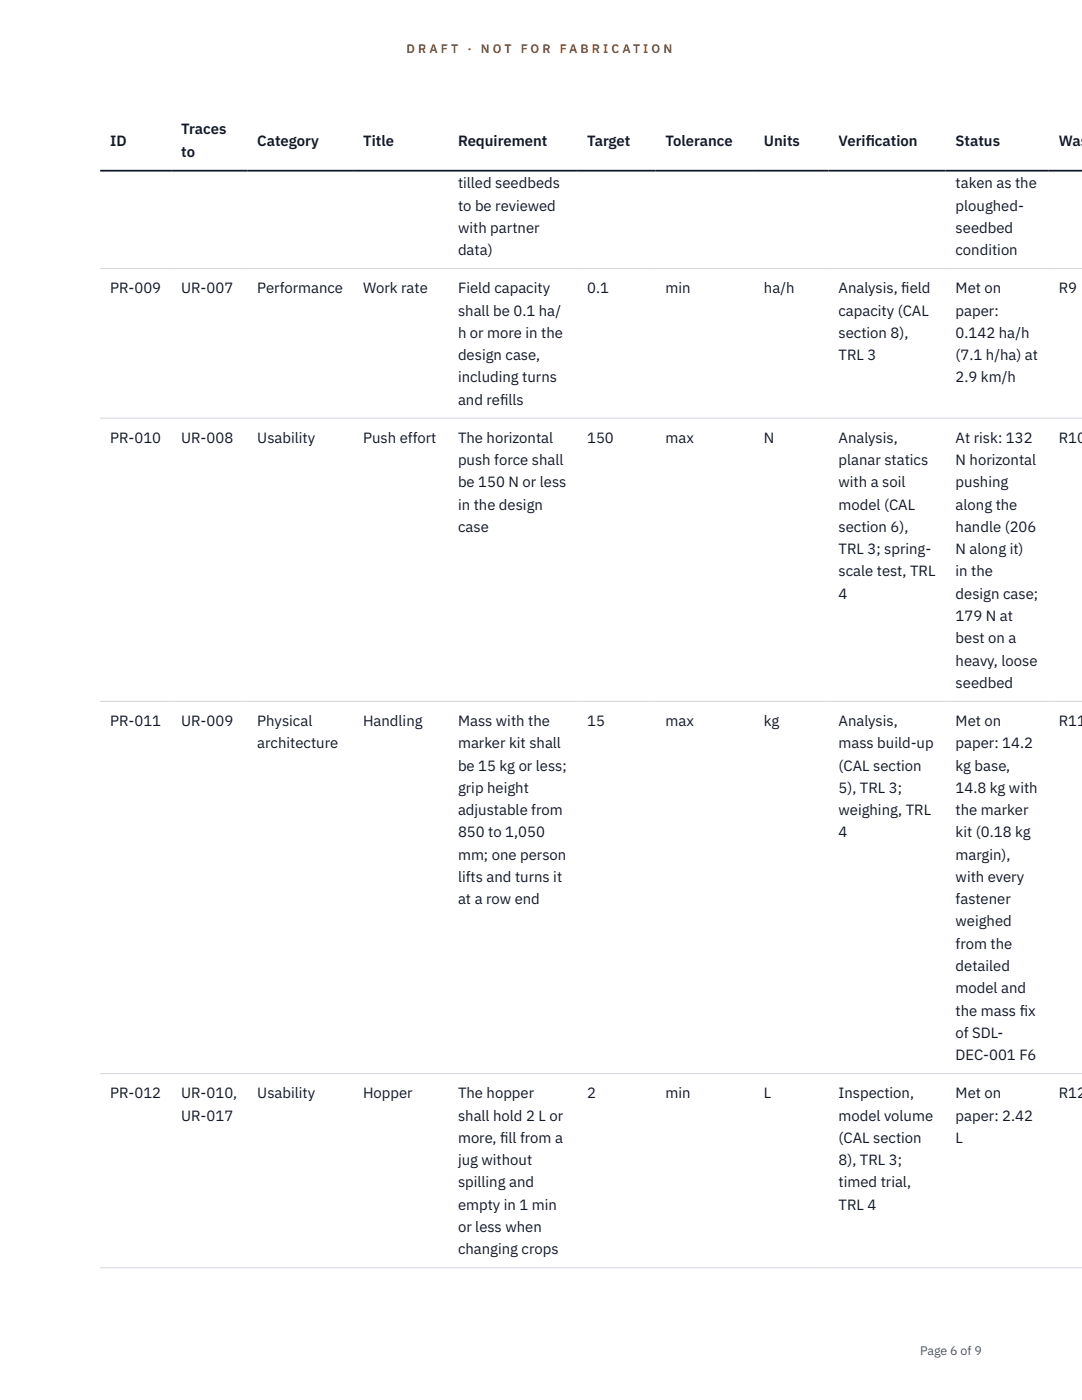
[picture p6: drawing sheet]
<svg xmlns="http://www.w3.org/2000/svg" width="216mm" height="279mm" viewBox="0 0 216 279" stroke-linecap="round" stroke-linejoin="round" font-family="sans-serif">
<defs><g id="words">
<g font-size="3" fill="#111827">
<text x="22" y="29.1">ID</text>
<text x="36.2" y="26.8">Traces</text>
<text x="51.3" y="29.1">Category</text>
<text x="72.5" y="29.1">Title</text>
<text x="91.4" y="29.1">Requirement</text>
<text x="117.2" y="29.1">Target</text>
<text x="132.8" y="29.1">Tolerance</text>
<text x="152.4" y="29.1">Units</text>
<text x="167.3" y="29.1">Verif</text>
<text x="172.7" y="29.1">ication</text>
<text x="190.7" y="29.1">Status</text>
<text x="211.3" y="29.1">Was</text>
<text x="36.2" y="31.3">to</text>
<text x="91.4" y="37.6">tilled seedbeds</text>
<text x="190.7" y="37.6">taken as the</text>
<text x="91.4" y="42">to be reviewed</text>
<text x="91.4" y="46.5">with partner</text>
<text x="190.7" y="42">ploughed-</text>
<text x="190.7" y="46.5">seedbed</text>
<text x="91.4" y="50.9">data)</text>
<text x="190.7" y="50.9">condition</text>
<text x="22" y="58.5">PR-009</text>
<text x="36.2" y="58.5">UR-007</text>
<text x="51.3" y="58.5">Performance</text>
<text x="72.5" y="58.5">Work rate</text>
<text x="91.4" y="58.5">Field capacity</text>
<text x="117.2" y="58.5">0.1</text>
<text x="132.8" y="58.5">min</text>
<text x="152.4" y="58.5">ha/h</text>
<text x="167.3" y="58.5">Analysis, f</text>
<text x="179.8" y="58.5">ield</text>
<text x="190.7" y="58.5">Met on</text>
<text x="211.3" y="58.5">R9</text>
<text x="91.4" y="63">shall be 0.1 ha/</text>
<text x="167.3" y="63">capacity (CAL</text>
<text x="190.7" y="63">paper:</text>
<text x="91.4" y="67.4">h or more in the</text>
<text x="91.4" y="71.9">design case,</text>
<text x="167.3" y="67.4">section 8),</text>
<text x="167.3" y="71.9">TRL 3</text>
<text x="190.7" y="67.4">0.142 ha/h</text>
<text x="190.7" y="71.9">(7.1 h/ha) at</text>
<text x="91.4" y="76.3">including turns</text>
<text x="190.7" y="76.3">2.9 km/h</text>
<text x="91.4" y="80.8">and ref</text>
<text x="99.8" y="80.8">ills</text>
<text x="22" y="88.4">PR-010</text>
<text x="36.2" y="88.4">UR-008</text>
<text x="51.3" y="88.4">Usability</text>
<text x="72.5" y="88.4">Push effort</text>
<text x="91.4" y="88.4">The horizontal</text>
<text x="117.2" y="88.4">150</text>
<text x="132.8" y="88.4">max</text>
<text x="152.4" y="88.4">N</text>
<text x="167.3" y="88.4">Analysis,</text>
<text x="190.7" y="88.4">At risk: 132</text>
<text x="211.3" y="88.4">R10</text>
<text x="91.4" y="92.8">push force shall</text>
<text x="167.3" y="92.8">planar statics</text>
<text x="190.7" y="92.8">N horizontal</text>
<text x="91.4" y="97.3">be 150 N or less</text>
<text x="91.4" y="101.7">in the design</text>
<text x="167.3" y="97.3">with a soil</text>
<text x="167.3" y="101.7">model (CAL</text>
<text x="190.7" y="97.3">pushing</text>
<text x="190.7" y="101.7">along the</text>
<text x="91.4" y="106.2">case</text>
<text x="167.3" y="106.2">section 6),</text>
<text x="190.7" y="106.2">handle (206</text>
<text x="167.3" y="110.6">TRL 3; spring-</text>
<text x="190.7" y="110.6">N along it)</text>
<text x="167.3" y="115">scale test, TRL</text>
<text x="167.3" y="119.5">4</text>
<text x="190.7" y="115">in the</text>
<text x="190.7" y="119.5">design case;</text>
<text x="190.7" y="123.9">179 N at</text>
<text x="190.7" y="128.4">best on a</text>
<text x="190.7" y="132.8">heavy, loose</text>
<text x="190.7" y="137.3">seedbed</text>
<text x="22" y="144.9">PR-011</text>
<text x="36.2" y="144.9">UR-009</text>
<text x="51.3" y="144.9">Physical</text>
<text x="51.3" y="149.3">architecture</text>
<text x="72.5" y="144.9">Handling</text>
<text x="91.4" y="144.9">Mass with the</text>
<text x="91.4" y="149.3">marker kit shall</text>
<text x="117.2" y="144.9">15</text>
<text x="132.8" y="144.9">max</text>
<text x="152.4" y="144.9">kg</text>
<text x="167.3" y="144.9">Analysis,</text>
<text x="167.3" y="149.3">mass build-up</text>
<text x="190.7" y="144.9">Met on</text>
<text x="190.7" y="149.3">paper: 14.2</text>
<text x="211.3" y="144.9">R11</text>
<text x="91.4" y="153.8">be 15 kg or less;</text>
<text x="167.3" y="153.8">(CAL section</text>
<text x="190.7" y="153.8">kg base,</text>
<text x="91.4" y="158.2">grip height</text>
<text x="167.3" y="158.2">5), TRL 3;</text>
<text x="190.7" y="158.2">14.8 kg with</text>
<text x="91.4" y="162.7">adjustable from</text>
<text x="91.4" y="167.1">850 to 1,050</text>
<text x="167.3" y="162.7">weighing, TRL</text>
<text x="167.3" y="167.1">4</text>
<text x="190.7" y="162.7">the marker</text>
<text x="190.7" y="167.1">kit (0.18 kg</text>
<text x="91.4" y="171.6">mm; one person</text>
<text x="190.7" y="171.6">margin),</text>
<text x="91.4" y="176">lifts and turns it</text>
<text x="190.7" y="176">with every</text>
<text x="91.4" y="180.5">at a row end</text>
<text x="190.7" y="180.5">fastener</text>
<text x="190.7" y="184.9">weighed</text>
<text x="190.7" y="189.3">from the</text>
<text x="190.7" y="193.8">detailed</text>
<text x="190.7" y="198.2">model and</text>
<text x="190.7" y="202.7">the mass f</text>
<text x="203.5" y="202.7">ix</text>
<text x="190.7" y="207.1">of SDL-</text>
<text x="190.7" y="211.6">DEC-001 F6</text>
<text x="22" y="219.2">PR-012</text>
<text x="36.2" y="219.2">UR-010,</text>
<text x="51.3" y="219.2">Usability</text>
<text x="72.5" y="219.2">Hopper</text>
<text x="91.4" y="219.2">The hopper</text>
<text x="117.2" y="219.2">2</text>
<text x="132.8" y="219.2">min</text>
<text x="152.4" y="219.2">L</text>
<text x="167.3" y="219.2">Inspection,</text>
<text x="190.7" y="219.2">Met on</text>
<text x="211.3" y="219.2">R12</text>
<text x="36.2" y="223.6">UR-017</text>
<text x="91.4" y="223.6">shall hold 2 L or</text>
<text x="167.3" y="223.6">model volume</text>
<text x="190.7" y="223.6">paper: 2.42</text>
<text x="91.4" y="228.1">more, f</text>
<text x="91.4" y="232.5">jug without</text>
<text x="99.8" y="228.1">ill from a</text>
<text x="167.3" y="228.1">(CAL section</text>
<text x="167.3" y="232.5">8), TRL 3;</text>
<text x="190.7" y="228.1">L</text>
<text x="91.4" y="237">spilling and</text>
<text x="167.3" y="237">timed trial,</text>
<text x="91.4" y="241.4">empty in 1 min</text>
<text x="91.4" y="245.9">or less when</text>
<text x="167.3" y="241.4">TRL 4</text>
<text x="91.4" y="250.3">changing crops</text>
</g>
<g font-size="2.5" fill="#b45309">
<text x="81.1" y="10.5">D R A F T</text>
<text x="93.3" y="10.5">·</text>
<text x="95.9" y="10.5">N O T</text>
<text x="103.9" y="10.5">F O R</text>
<text x="111.7" y="10.5">F A B R I C A T I O N</text>
</g>
<text font-size="2.5" fill="#4b5563" x="183.6" y="270.3">Page 6 of 9</text>
</g></defs>
<path d="M20 53.6h195.9M20 83.5h195.9M20 140h195.9M20 214.3h195.9M20 253h195.9" fill="none" stroke="#d1d5db" stroke-width=".2"/>
<path d="M20 34.1h195.9" fill="none" stroke="#111827" stroke-width=".35"/>
<use href="#words"/>
</svg>
